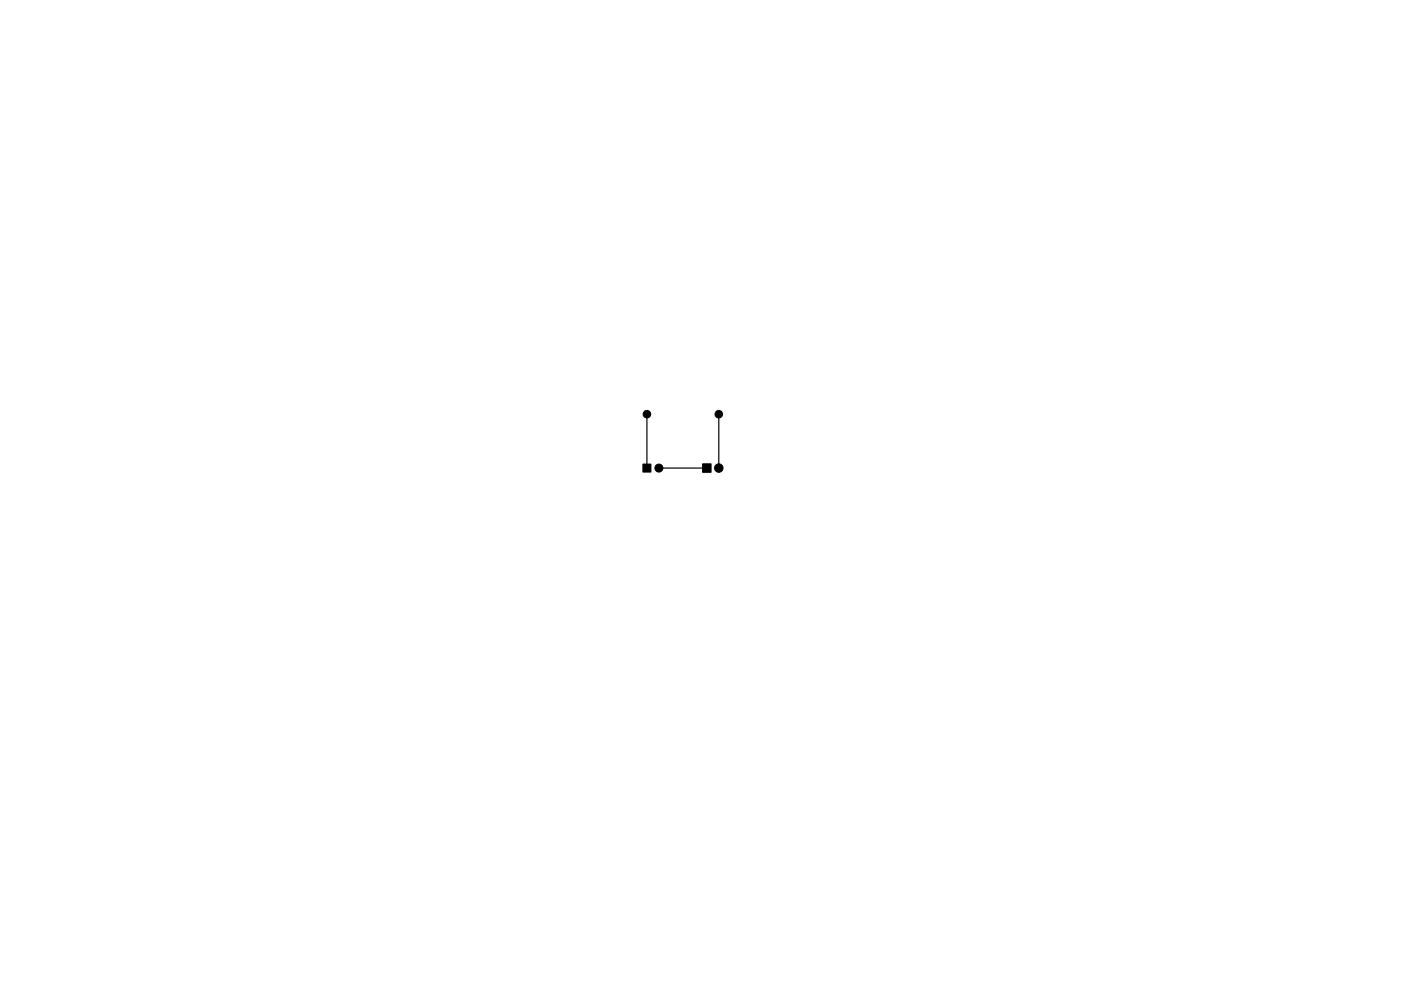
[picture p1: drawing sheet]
<svg xmlns="http://www.w3.org/2000/svg" width="297mm" height="210mm" viewBox="0 0 297 210" stroke-linecap="round" stroke-linejoin="round" font-family="sans-serif">
<g fill="#000" stroke="#000" stroke-width=".21">
<path d="M136.3 98.5h1.7v1.7h-1.7zM149 98.4h1.8v1.8h-1.8z"/>
<circle cx="137.2" cy="87.9" r=".8"/>
<circle cx="139.7" cy="99.3" r=".85"/>
<circle cx="152.4" cy="87.9" r=".8"/>
<circle cx="152.4" cy="99.3" r=".9"/>
</g>
<path d="M137.2 87.9v11.4M139.7 99.3h10.2M152.4 87.9v11.4" fill="none" stroke="#000" stroke-width=".25"/>
</svg>
